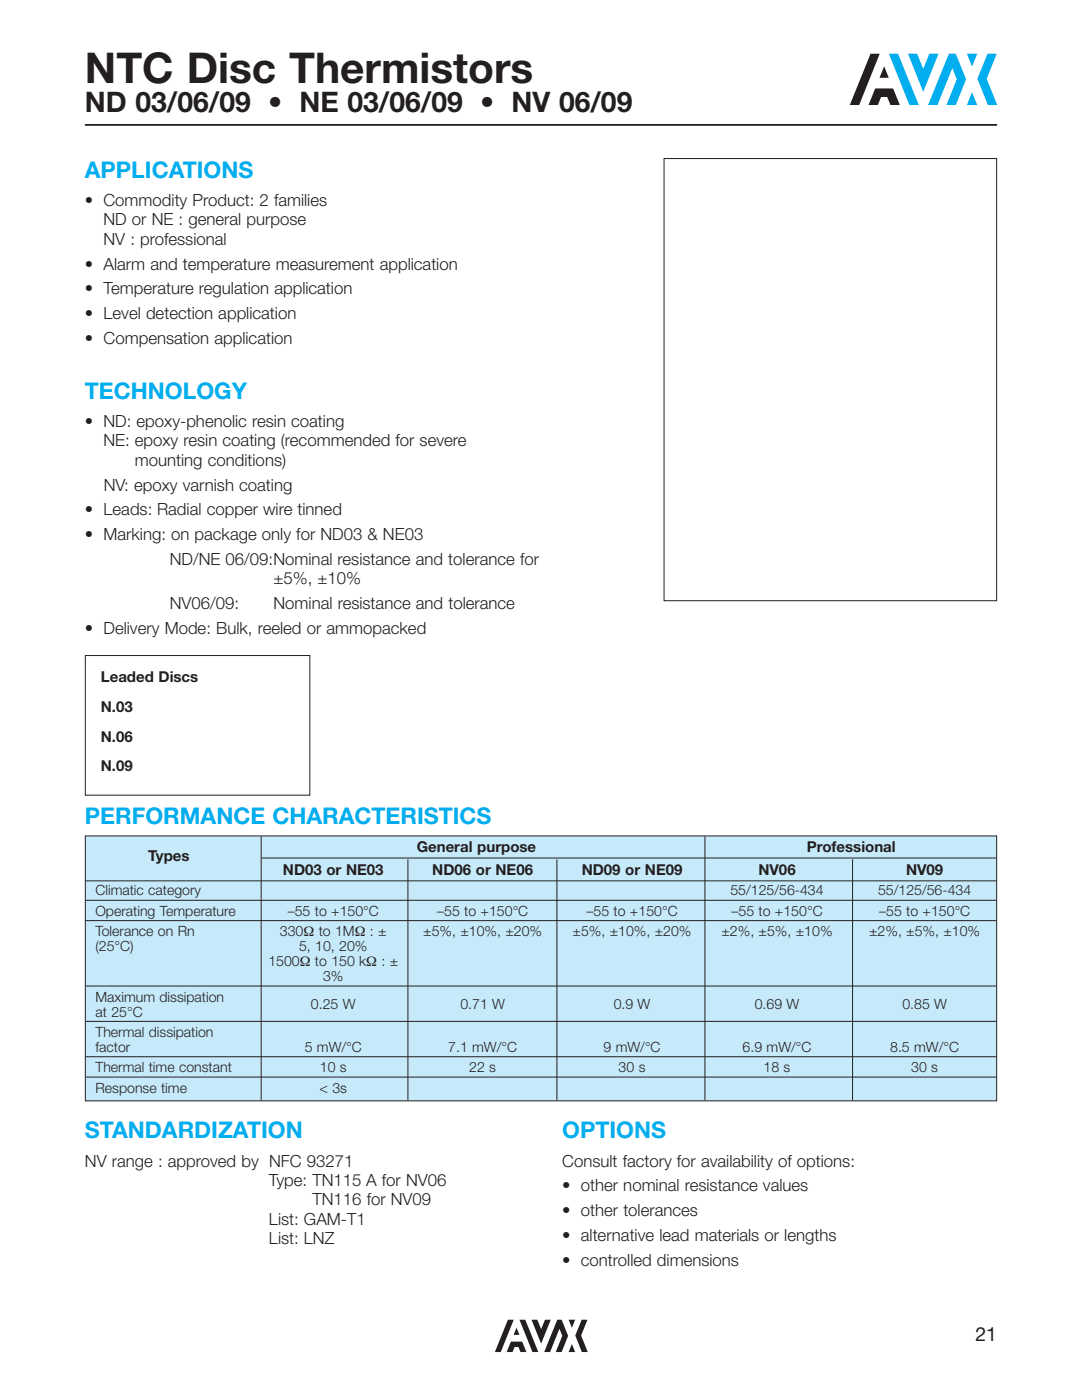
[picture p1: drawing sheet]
<svg xmlns="http://www.w3.org/2000/svg" width="216mm" height="279mm" viewBox="0 0 216 279" stroke-linecap="round" stroke-linejoin="round" font-family="sans-serif">
<defs><g id="words">
<text font-size="8.5" fill="#231f20" x="16.9" y="16.6">NTC Disc Thermistors</text>
<text font-size="5.6" fill="#231f20" x="16.9" y="22.3">ND 03/06/09 • NE 03/06/09 • NV 06/09</text>
<g font-size="4.6" fill="#00aeef">
<text x="16.9" y="35.5">APPLICATIONS</text>
<text x="16.9" y="79.6">TECHNOLOGY</text>
<text x="16.9" y="164.4">PERFORMANCE CHARACTERISTICS</text>
<text x="16.9" y="227.2">STANDARDIZATION</text>
<text x="112.2" y="227.2">OPTIONS</text>
</g>
<text font-size="3.9" fill="#231f20" x="194.6" y="267.7">21</text>
<g font-size="3.4" fill="#231f20">
<text x="16.9" y="41.1">• Commodity Product: 2 families</text>
<text x="20.6" y="45">ND or NE : general purpose</text>
<text x="16.9" y="53.8">• Alarm and temperature measurement application</text>
<text x="20.6" y="48.9">NV : professional</text>
<text x="16.9" y="58.7">• Temperature regulation application</text>
<text x="16.9" y="63.7">• Level detection application</text>
<text x="16.9" y="68.6">• Compensation application</text>
<text x="16.9" y="85.2">• ND: epoxy-phenolic resin coating</text>
<text x="20.6" y="89.1">NE: epoxy resin coating (recommended for severe</text>
<text x="26.9" y="93">mounting conditions)</text>
<text x="20.7" y="97.9">NV: epoxy varnish coating</text>
<text x="16.9" y="102.8">• Leads: Radial copper wire tinned</text>
<text x="16.9" y="107.8">• Marking: on package only for ND03 &amp; NE03</text>
<text x="33.9" y="112.7">ND/NE 06/09:Nominal resistance and tolerance for</text>
<text x="54.6" y="116.6">±5%, ±10%</text>
<text x="33.9" y="121.5">NV06/09:</text>
<text x="54.6" y="121.5">Nominal resistance and tolerance</text>
<text x="16.9" y="126.5">• Delivery Mode: Bulk, reeled or ammopacked</text>
<text x="16.9" y="232.8">NV range : approved by NFC 93271</text>
<text x="112.2" y="232.8">Consult factory for availability of options:</text>
<text x="53.7" y="236.7">Type: TN115 A for NV06</text>
<text x="112.2" y="237.7">• other nominal resistance values</text>
<text x="53.7" y="244.5">List: GAM-T1</text>
<text x="62.3" y="240.6">TN116 for NV09</text>
<text x="112.2" y="242.7">• other tolerances</text>
<text x="53.7" y="248.3">List: LNZ</text>
<text x="112.2" y="247.6">• alternative lead materials or lengths</text>
<text x="112.2" y="252.6">• controlled dimensions</text>
</g>
<g font-size="3" fill="#231f20">
<text x="20.1" y="136.1">Leaded Discs</text>
<text x="20.1" y="142">N.03</text>
<text x="20.1" y="148">N.06</text>
<text x="20.1" y="154">N.09</text>
<text x="29.6" y="171.9">Types</text>
<text x="83.2" y="170.1">General purpose</text>
<text x="161" y="170.1">Professional</text>
<text x="56.4" y="174.6">ND03 or NE03</text>
<text x="86.3" y="174.6">ND06 or NE06</text>
<text x="116.1" y="174.6">ND09 or NE09</text>
<text x="151.3" y="174.6">NV06</text>
<text x="180.8" y="174.6">NV09</text>
</g>
<g font-size="2.8" fill="#231f20">
<text x="19.1" y="178.7">Climatic category</text>
<text x="145.7" y="178.7">55/125/56-434</text>
<text x="175.2" y="178.7">55/125/56-434</text>
<text x="19.1" y="182.8">Operating Temperature</text>
<text x="57.4" y="182.8">–55 to +150°C</text>
<text x="87.2" y="182.8">–55 to +150°C</text>
<text x="117" y="182.8">–55 to +150°C</text>
<text x="146" y="182.8">–55 to +150°C</text>
<text x="175.4" y="182.8">–55 to +150°C</text>
<text x="19.1" y="189.8">(25°C)</text>
<text x="19.1" y="186.8">Tolerance on Rn</text>
<text x="55.9" y="186.8">330Ω to 1MΩ : ±</text>
<text x="59.7" y="189.8">5, 10, 20%</text>
<text x="84.4" y="186.8">±5%, ±10%, ±20%</text>
<text x="114.3" y="186.8">±5%, ±10%, ±20%</text>
<text x="144" y="186.8">±2%, ±5%, ±10%</text>
<text x="173.4" y="186.8">±2%, ±5%, ±10%</text>
<text x="53.5" y="192.8">1500Ω to 150 kΩ : ±</text>
<text x="64.5" y="195.8">3%</text>
<text x="19.1" y="199.9">Maximum dissipation</text>
<text x="19.1" y="202.9">at 25°C</text>
<text x="62" y="201.5">0.25 W</text>
<text x="91.9" y="201.5">0.71 W</text>
<text x="122.5" y="201.5">0.9 W</text>
<text x="150.6" y="201.5">0.69 W</text>
<text x="180.1" y="201.5">0.85 W</text>
<text x="19.1" y="206.9">Thermal dissipation</text>
<text x="19.1" y="209.9">factor</text>
<text x="60.8" y="209.9">5 mW/°C</text>
<text x="89.4" y="209.9">7.1 mW/°C</text>
<text x="120.4" y="209.9">9 mW/°C</text>
<text x="148.2" y="209.9">6.9 mW/°C</text>
<text x="177.6" y="209.9">8.5 mW/°C</text>
<text x="19.1" y="214">Thermal time constant</text>
<text x="63.8" y="214">10 s</text>
<text x="93.6" y="214">22 s</text>
<text x="123.4" y="214">30 s</text>
<text x="152.4" y="214">18 s</text>
<text x="181.8" y="214">30 s</text>
<text x="19.1" y="218">Response time</text>
<text x="63.8" y="218">&lt; 3s</text>
</g>
</g></defs>
<g fill="#00aeef">
<path d="M192.9 10.7h2.1l-1 2.6z"/>
<path d="M197.1 10.7h1.8l-2 5 2.1 5.3h-1.9l-2.1-5.3z"/>
<path d="M194 18.4l1 2.6h-2.1z"/>
<path d="M189.3 10.7h1.4l2.1 5.1-2.1 5.2h-1.9l2.1-5.2-.9-2.2-2.9 7.4h-1.9z"/>
<path d="M181.2 10.7h1.8l1.2 3 1.2-3h1.9l-3.1 7.6z"/>
</g>
<path d="M176.4 13.2l.9 2.3h-1.8z" fill="#231f20"/>
<path d="M177.4 10.7h1.8l4.1 10.3h-1.8z" fill="#00aeef"/>
<g fill="#231f20">
<path d="M173.7 10.7h1.8l-4.1 10.3h-1.8z"/>
<path d="M174.6 17.7h3.6l1.3 3.3h-1.8l-.7-1.6h-1.2l-.6 1.6h-1.9z"/>
<path d="M113.5 263.4h1.3l-.7 1.6z"/>
<path d="M116.1 263.4h1.1l-1.3 3.1 1.4 3.3h-1.2l-1.3-3.3z"/>
<path d="M114.1 268.2l.7 1.6h-1.3z"/>
<path d="M111.2 263.4h.9l1.3 3.2-1.3 3.2h-1.2l1.3-3.2-.6-1.4-1.8 4.6h-1.2z"/>
<path d="M106.1 263.4h1.1l.8 1.9 .7-1.9h1.2l-1.9 4.8z"/>
<path d="M103.1 265l.5 1.4h-1.1z"/>
<path d="M103.7 263.4h1.1l2.6 6.4h-1.2z"/>
<path d="M101.4 263.4h1.1l-2.6 6.4h-1.2z"/>
<path d="M101.9 267.7h2.3l.8 2.1h-1.1l-.4-1h-.8l-.4 1h-1.2z"/>
</g>
<path d="M132.5 31.6h66.4v88.3h-66.4z" fill="none" stroke="#231f20" stroke-width=".2"/>
<path d="M17 166.8h181.9v52.9h-181.9z" fill="#c7eafb"/>
<g fill="none" stroke="#231f20" stroke-width=".2">
<path d="M17 130.8h44.8v27.9h-44.8zM17 166.8h181.9v52.9h-181.9zM17.1 175.8h181.7M17.1 179.7h181.7M52.1 166.9v52.7M52.2 171.2h146.6M81.4 171.5v48.1M111.1 171.5v48.1M140.7 166.9v52.7M170.1 171.5v48.1M17.1 183.7h181.7M17.1 196.8h181.7"/>
<path d="M17.1 203.8h181.7M17.1 210.9h181.7M17.1 215h181.7"/>
</g>
<path d="M16.9 24.9h182.1" fill="none" stroke="#231f20" stroke-width=".35"/>
<use href="#words"/>
</svg>
